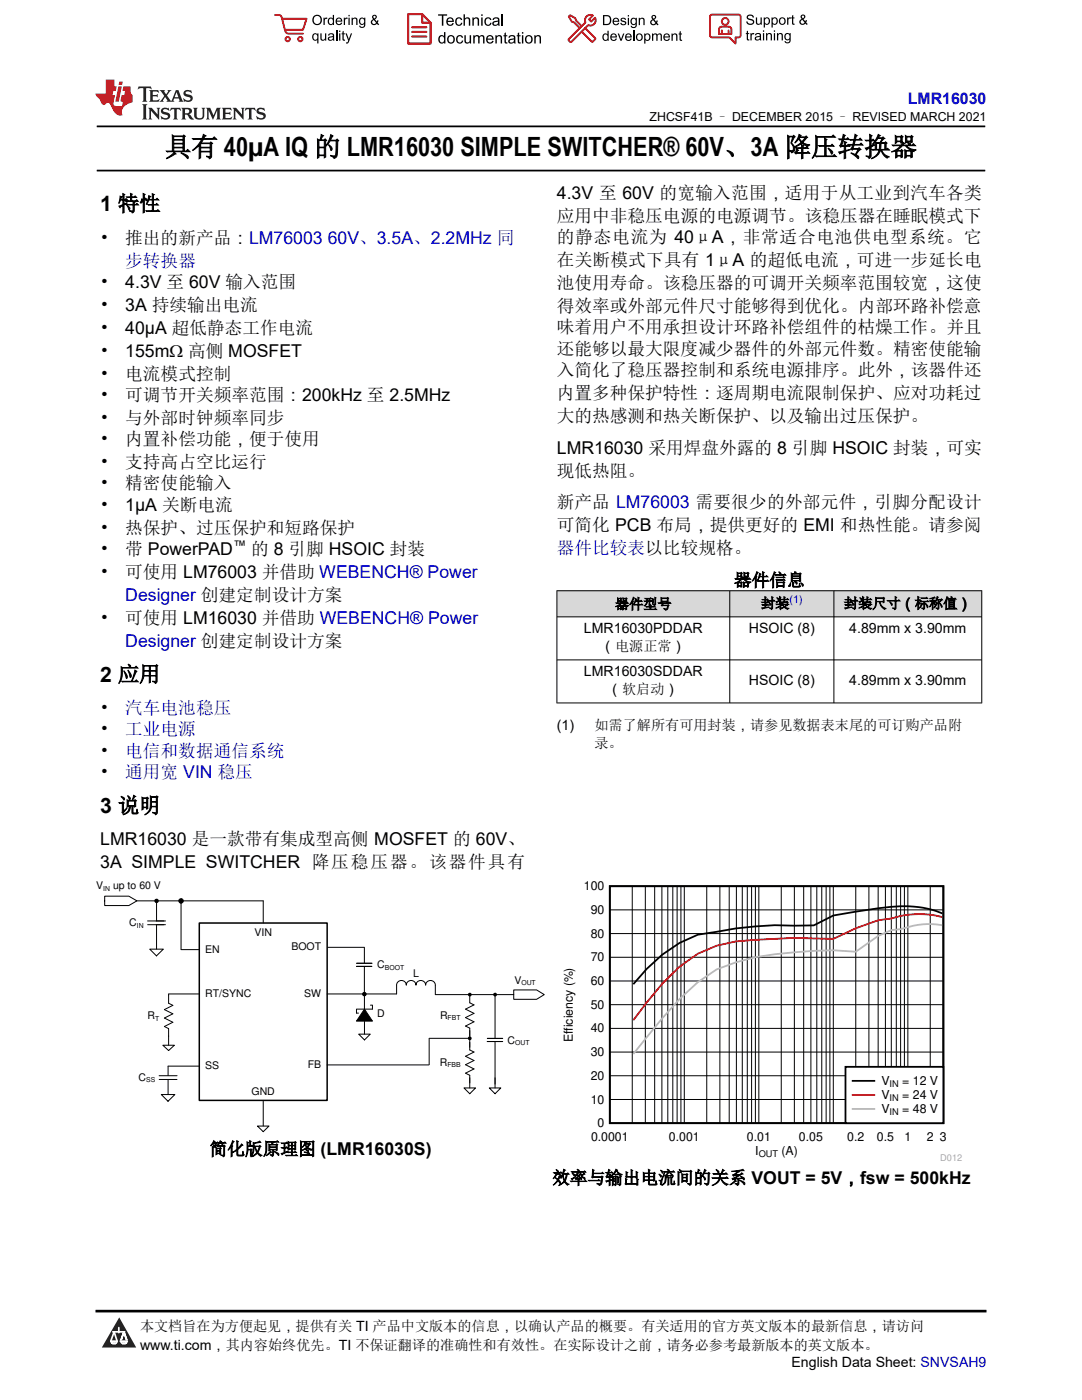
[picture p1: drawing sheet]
<svg xmlns="http://www.w3.org/2000/svg" width="216mm" height="279mm" viewBox="0 0 216 279" stroke-linecap="round" stroke-linejoin="round" font-family="sans-serif">
<defs><g id="words">
<text font-size="5.3" x="32.9" y="31.2">具有 40µA IQ 的 LMR16030 SIMPLE SWITCHER® 60V、3A 降压转换器</text>
<g font-size="4.2">
<text x="20" y="42.1">1 特性</text>
<text x="20" y="136">2 应用</text>
<text x="20" y="162.2">3 说明</text>
</g>
<g font-size="3.5">
<text x="111.1" y="39.7">4.3V 至 60V 的宽输入范围，适用于从工业到汽车各类</text>
<text x="111.1" y="44.3">应用中非稳压电源的电源调节。该稳压器在睡眠模式下</text>
<text x="20" y="48.6">•</text>
<text x="25" y="48.6">推出的新产品：LM76003 60V、3.5A、2.2MHz 同</text>
<text x="111.1" y="53.1">在关断模式下具有 1μA 的超低电流，可进一步延长电</text>
<text x="111.1" y="48.5">的静态电流为 40μA，非常适合电池供电型系统。它</text>
<text x="20" y="57.4">•</text>
<text x="25" y="57.4">4.3V 至 60V 输入范围</text>
<text x="111.1" y="57.7">池使用寿命。该稳压器的可调开关频率范围较宽，这使</text>
<text x="20" y="62">•</text>
<text x="25" y="62">3A 持续输出电流</text>
<text x="111.1" y="62.3">得效率或外部元件尺寸能够得到优化。内部环路补偿意</text>
<text x="20" y="66.6">•</text>
<text x="20" y="71.2">•</text>
<text x="25" y="66.6">40µA 超低静态工作电流</text>
<text x="25" y="71.2">155mΩ 高侧 MOSFET</text>
<text x="111.1" y="66.5">味着用户不用承担设计环路补偿组件的枯燥工作。并且</text>
<text x="111.1" y="70.8">还能够以最大限度减少器件的外部元件数。精密使能输</text>
<text x="20" y="75.8">•</text>
<text x="25" y="75.8">电流模式控制</text>
<text x="111.1" y="75">入简化了稳压器控制和系统电源排序。此外，该器件还</text>
<text x="20" y="80">•</text>
<text x="25" y="80">可调节开关频率范围：200kHz 至 2.5MHz</text>
<text x="111.1" y="79.6">内置多种保护特性：逐周期电流限制保护、应对功耗过</text>
<text x="20" y="84.6">•</text>
<text x="20" y="88.8">•</text>
<text x="25" y="84.6">与外部时钟频率同步</text>
<text x="25" y="88.8">内置补偿功能，便于使用</text>
<text x="111.1" y="84.2">大的热感测和热关断保护、以及输出过压保护。</text>
<text x="20" y="93.4">•</text>
<text x="25" y="93.4">支持高占空比运行</text>
<text x="111.1" y="90.5">LMR16030 采用焊盘外露的 8 引脚 HSOIC 封装，可实</text>
<text x="111.1" y="95.1">现低热阻。</text>
<text x="20" y="97.7">•</text>
<text x="20" y="101.9">•</text>
<text x="25" y="97.7">精密使能输入</text>
<text x="25" y="101.9">1µA 关断电流</text>
<text x="111.1" y="101.5">新产品 LM76003 需要很少的外部元件，引脚分配设计</text>
<text x="20" y="106.5">•</text>
<text x="25" y="106.5">热保护、过压保护和短路保护</text>
<text x="111.1" y="106.1">可简化 PCB 布局，提供更好的 EMI 和热性能。请参阅</text>
<text x="20" y="110.7">•</text>
<text x="25" y="110.7">带 PowerPAD</text>
<text x="50.1" y="110.7">的 8 引脚 HSOIC 封装</text>
<text x="20" y="115.3">•</text>
<text x="25" y="115.3">可使用 LM76003 并借助 WEBENCH® Power</text>
<text x="146.5" y="117">器件信息</text>
<text x="20" y="124.5">•</text>
<text x="25" y="124.5">可使用 LM16030 并借助 WEBENCH® Power</text>
<text x="20" y="142.5">•</text>
<text x="20" y="146.8">•</text>
<text x="20" y="151">•</text>
<text x="20" y="155.2">•</text>
<text x="20" y="173.3">3A SIMPLE SWITCHER 降压稳压器。该器件具有</text>
<text x="20" y="168.7">LMR16030 是一款带有集成型高侧 MOSFET 的 60V、</text>
<text x="41.8" y="230.5">简化版原理图 (LMR16030S)</text>
<text x="110.2" y="236.3">效率与输出电流间的关系 VOUT = 5V，fsw = 500kHz</text>
</g>
<g font-size="3.5" fill="#00f">
<text x="25" y="53.2">步转换器</text>
<text x="111.1" y="110.6">器件比较表以比较规格。</text>
<text x="25" y="119.9">Designer 创建定制设计方案</text>
<text x="25" y="129.1">Designer 创建定制设计方案</text>
<text x="25" y="142.5">汽车电池稳压</text>
<text x="25" y="146.8">工业电源</text>
<text x="25" y="151">电信和数据通信系统</text>
<text x="25" y="155.2">通用宽 VIN 稳压</text>
</g>
<text font-size="3.2" fill="#00f" x="181.1" y="20.8">LMR16030</text>
<g font-size="2.8">
<text x="122.7" y="121.5">器件型号</text>
<text x="151.9" y="121.4">封装</text>
<text x="168.4" y="121.4">封装尺寸（标称值）</text>
<text x="116.5" y="126.3">LMR16030PDDAR</text>
<text x="119.9" y="130">（电源正常）</text>
<text x="149.4" y="126.3">HSOIC (8)</text>
<text x="169.5" y="126.3">4.89mm x 3.90mm</text>
<text x="116.5" y="134.9">LMR16030SDDAR</text>
<text x="149.4" y="136.7">HSOIC (8)</text>
<text x="169.5" y="136.7">4.89mm x 3.90mm</text>
<text x="121.3" y="138.6">（软启动）</text>
<text x="111.1" y="145.6">(1)</text>
<text x="118.6" y="145.6">如需了解所有可用封装，请参见数据表末尾的可订购产品附</text>
<text x="118.6" y="149.3">录。</text>
<text x="27.9" y="265.7">本文档旨在为方便起见，提供有关 TI 产品中文版本的信息，以确认产品的概要。有关适用的官方英文版本的最新信息，请访问</text>
<text x="27.9" y="269.4">www.ti.com，其内容始终优先。TI 不保证翻译的准确性和有效性。在实际设计之前，请务必参考最新版本的英文版本。</text>
<text x="157.9" y="272.8">English Data Sheet: SNVSAH9</text>
</g>
<text font-size="2.6" x="46.5" y="109.9">™</text>
<g font-size="2.5">
<text x="129.6" y="24.2">ZHCSF41B – DECEMBER 2015 – REVISED MARCH 2021</text>
<text x="116.5" y="177.7">100</text>
<text x="117.9" y="182.4">90</text>
<text x="117.9" y="191.9">70</text>
<text x="117.9" y="187.1">80</text>
<text x="117.9" y="196.6">60</text>
<text x="117.9" y="201.3">50</text>
<text x="114.3" y="208" transform="rotate(-90 114.3 208)">Efficiency (%)</text>
<text x="117.9" y="206">40</text>
<text x="117.9" y="215.5">20</text>
<text x="117.9" y="210.8">30</text>
<text x="117.9" y="220.2">10</text>
<text x="175.9" y="216.6">V</text>
<text x="175.9" y="219.4">V</text>
<text x="180" y="216.6">= 12 V</text>
<text x="180" y="219.4">= 24 V</text>
<text x="117.9" y="227.8">0.0001</text>
<text x="119.2" y="225">0</text>
<text x="133.5" y="227.8">0.001</text>
<text x="149" y="227.8">0.01</text>
<text x="159.4" y="227.8">0.05</text>
<text x="169.1" y="227.8">0.2</text>
<text x="175" y="227.8">0.5</text>
<text x="175.9" y="222.2">V</text>
<text x="180" y="222.2">= 48 V</text>
<text x="180.5" y="227.8">1</text>
<text x="184.9" y="227.8">2 3</text>
<text x="150.7" y="230.6">I</text>
<text x="155.9" y="230.6">(A)</text>
</g>
<text font-size="2.1" fill="#00f" x="157.5" y="120.4">(1)</text>
<g font-size="2.1">
<text x="19.2" y="177.5">V</text>
<text x="22.6" y="177.5">up to 60 V</text>
<text x="25.8" y="184.8">C</text>
<text x="41" y="190.1">EN</text>
<text x="50.8" y="186.8">VIN</text>
<text x="58.1" y="189.7">BOOT</text>
<text x="75.3" y="193.2">C</text>
<text x="82.4" y="194.9">L</text>
<text x="102.6" y="196.3">V</text>
<text x="29.4" y="203.4">R</text>
<text x="41" y="199">RT/SYNC</text>
<text x="60.7" y="199">SW</text>
<text x="75.2" y="203">D</text>
<text x="87.8" y="203.3">R</text>
<text x="101.3" y="208.3">C</text>
<text x="27.7" y="215.7">C</text>
<text x="41" y="213.4">SS</text>
<text x="61.4" y="213.2">FB</text>
<text x="87.8" y="212.7">R</text>
<text x="50.2" y="218.5">GND</text>
</g>
<g font-size="1.8">
<text x="177.5" y="217">IN</text>
<text x="177.5" y="219.8">IN</text>
<text x="177.5" y="222.6">IN</text>
<text x="151.4" y="231">OUT</text>
</g>
<text font-size="1.8" fill="#a8a8a8" x="187.6" y="231.6">D012</text>
<g font-size="1.4">
<text x="20.6" y="177.7">IN</text>
<text x="27.3" y="185.1">IN</text>
<text x="76.8" y="193.5">BOOT</text>
<text x="104" y="196.6">OUT</text>
<text x="31" y="203.7">T</text>
<text x="89.3" y="203.6">FBT</text>
<text x="102.8" y="208.6">OUT</text>
<text x="29.2" y="216">SS</text>
<text x="89.3" y="213">FBB</text>
</g>
</g></defs>
<path d="M19.3 25.2h177.3M19.3 34h177.3" fill="none" stroke="#000" stroke-width=".35"/>
<g fill="#d8d8d8">
<path d="M111.1 117.9h84.8v5.2h-84.8z" fill-rule="evenodd"/>
<path d="M111.2 118h34.4v5h-34.4z" fill-rule="evenodd"/>
<path d="M145.7 118h20.6v5h-20.6z" fill-rule="evenodd"/>
<path d="M166.5 118h29.3v5h-29.3z" fill-rule="evenodd"/>
</g>
<g fill="none" stroke="#000" stroke-width=".2">
<path d="M111.1 117.9h84.9M111.1 117.8v22.5M145.6 117.8v22.5M166.4 117.8v22.5M195.9 117.8v22.5M111.1 123.1h84.9M111.1 131.7h84.9M111.1 140.3h84.9M20.9 178.8h4.8l1.6 1-1.6 .9h-4.8zM27.3 179.8h25.2v4.4M36.1 179.8v9.7M29.4 183.8h3.6"/>
<path d="M29.5 184.5h3.5M29.9 189.4h2.7l-1.4 1.4zM31.2 180v3.8M31.2 184.7v4.7M36.2 189.5h3.5M39.7 198.4h-6.1v1.8M65.3 198.4h13.8M65.4 189.1h7.3M71.1 192.9h3.1M71.2 192.2h3M72.7 189.1v3.1M72.7 192.9v8.5"/>
<path d="M79.1 196.6a.97 .97 0 0 1 1-.9 .97 .97 0 0 1 1 .9 .97 .97 0 0 1 .9-.9 .97 .97 0 0 1 1 .9 .97 .97 0 0 1 1-.9 .97 .97 0 0 1 .9 .9 .97 .97 0 0 1 1-.9 .97 .97 0 0 1 1 .9M79.1 196.6v1.8M86.9 196.6v1.9h15.5M93.7 198.6v1.5l.9 .5-1.7 .8 1.7 .8-1.7 .9 1.7 .8-1.7 .9 .8 .4v4.3l.9 .5-1.7 .8 1.7 .8-1.7 .9 1.7 .8-1.7 .9 .8 .4v2.5M98.8 198.8v8.3M102.5 197.6h4.6l1.5 .9-1.5 .9h-4.6zM31.7 214.7h3.6M31.8 215.4h3.5M32.2 218.4h2.7l-1.4 1.4zM32.5 208.6h2.3l-1.2 1.1zM33.5 215.5v2.9M33.6 200.2l.9 .4-1.7 .9 1.7 .8-1.7 .9 1.7 .8-1.7 .9 .8 .4v3.3"/>
<path d="M39.8 212.8h-6.3v1.8M52.5 219.6v5.1M65.3 212.5h20.3M71.1 201.4v.8h.4M71.6 206.4h2.3l-1.2 1.1zM72.7 201.4l1.6 2.4h-3.2zM72.7 203.8v2.6M73.9 200.6h.4M74.3 200.6v.8h-3.2M85.6 207.2h8M85.6 207.3v5.2M92.6 217.1h2.3l-1.2 1.2z"/>
<path d="M97.2 207.9h3.1M97.2 207.2h3.1M97.6 217.1h2.3l-1.1 1.2zM98.8 208v9.1M51.4 224.7h2.3l-1.2 1.2z"/>
<circle cx="36.1" cy="179.8" r=".44"/>
</g>
<path d="M39.8 184.2h25.5v35.4h-25.5z" fill="none" stroke="#000" stroke-width=".3"/>
<g fill="#000">
<path d="M72.7 201.4l1.6 2.4h-3.2z"/>
<circle cx="31.2" cy="179.8" r=".44"/>
<circle cx="36.1" cy="179.8" r=".44"/>
<circle cx="72.7" cy="198.4" r=".45"/>
<circle cx="93.7" cy="198.5" r=".38"/>
<circle cx="98.8" cy="198.5" r=".38"/>
<circle cx="93.7" cy="207.2" r=".38"/>
</g>
<path d="M111.9 175.9h80.1v55.8h-80.1z" fill-rule="evenodd" fill="#fff"/>
<path d="M121.7 176.9h66.5v47.3h-66.5zM188.1 182.3a19.8 19.8 0 0 0-10.3-1.3l-2.6 .3-8.9 1.4-3.9 2h-3.9a65 65 0 0 0-15.5 1.3l-3.8 .5a28.9 28.9 0 0 0-12.8 9.9" fill="none" stroke="#000" stroke-width=".36"/>
<g fill="none" stroke="#000" stroke-width=".2">
<path d="M126.2 176.9v47.3M128.8 176.9v47.3M130.6 176.9v47.3M132.1 176.9v47.3M133.3 176.9v47.3M134.3 176.9v47.3M135.1 176.9v47.3M135.9 176.9v47.3M136.5 176.9v47.3M141 176.9v47.3M143.6 176.9v47.3M145.5 176.9v47.3"/>
<path d="M146.9 176.9v47.3M148.1 176.9v47.3M149.1 176.9v47.3M150 176.9v47.3M150.7 176.9v47.3M151.4 176.9v47.3M155.9 176.9v47.3M158.5 176.9v47.3M160.4 176.9v47.3M161.8 176.9v47.3M163 176.9v47.3M164 176.9v47.3"/>
<path d="M164.8 176.9v47.3M165.6 176.9v47.3M166.3 176.9v47.3M170.8 176.9v47.3M173.4 176.9v47.3M175.2 176.9v47.3M176.7 176.9v47.3M177.8 176.9v47.3M178.8 176.9v47.3M179.7 176.9v47.3M180.5 176.9v47.3M181.2 176.9v47.3"/>
<path d="M185.6 176.9v47.3M121.7 195.8h66.5M121.7 191h66.5M121.7 186.3h66.5M121.7 181.6h66.5M121.7 219.4h66.5M121.7 214.7h66.5M121.7 210h66.5M121.7 205.2h66.5M121.7 200.5h66.5"/>
</g>
<path d="M188.1 183a17.9 17.9 0 0 0-10.3 .3l-2.6 .4-4.4 1.6-4.5 2.1a112.6 112.6 0 0 0-19.5 .5l-3.8 .8-3.8 1.6-3.6 2.6-3.4 3.4-3.2 3.8-2.6 3.5" fill="none" stroke="#f00" stroke-width=".36"/>
<path d="M188.1 184.7a15.4 15.4 0 0 0-8.4 .7l-1.9 .2-2.6 1.2-4.4 3.1a77.9 77.9 0 0 0-20.1 1.1l-3.9 1.1-3.8 1.4-3.8 2.5-3.6 3.4-3.4 3.8-5.8 7.1" fill="none" stroke="#b8b8b8" stroke-width=".36"/>
<path d="M168.7 212.9h19.5v11.3h-19.5z" fill-rule="evenodd" fill="#fff"/>
<path d="M168.7 212.9h19.5v11.3h-19.5zM170.1 215.7h4.4" fill="none" stroke="#000" stroke-width=".36"/>
<path d="M170.1 218.5h4.4" fill="none" stroke="#f00" stroke-width=".36"/>
<path d="M170.1 221.3h4.4" fill="none" stroke="#b8b8b8" stroke-width=".36"/>
<path d="M0 0h215.9v23.8h-215.9z" fill-rule="evenodd" fill="#fff"/>
<path d="M27.7 17.3l-.2 .6 .5-.3h.6v.1v2.2l-.2 .4h1l-.2-.4v-2.2v-.1h.5l.5 .3-.1-.6zM29.8 18l.2 .4v1.5l-.2 .4h1.9l.1-.6a1.08 1.08 0 0 1-1.3 .2v-.7h.6l.4 .2v-.6l-.4 .2h-.6v-.6l.2-.1a1 1 0 0 1 1 .2l-.1-.5zM31.8 18l1 1.1-1 1.2h.9l-.2-.2 .4-.7 .5 .7-.2 .2h1.6l-.2-.2 .1-.4h1l.1 .4-.1 .2h.9l-.2-.3-.8-2h-.5l-1 2.2-.8-1.1 .9-1.1h-.8l.2 .2-.5 .6-.3-.6 .1-.2zM35.2 18.4l.4 1h-.8zM36.8 18.1a.65 .65 0 0 0-.2 .7 .65 .65 0 0 0 .6 .5l.7 .1 .1 .3a.79 .79 0 0 1-.7 .4 .79 .79 0 0 1-.7-.5l.1 .7 .2-.1a.93 .93 0 0 0 1.1 .1 .93 .93 0 0 0 .4-1 1.46 1.46 0 0 0-1.2-.6l-.1-.3a1.09 1.09 0 0 1 1.2 .2l-.2-.6-.1 .1-.6-.2zM28.4 20.8l.2 .4v2.3l-.2 .3h1l-.2-.3v-2.3l.2-.4zM29.6 21.5l.2 .4v1.6l-.2 .3h.8l-.3-.3v-1.4l1.7 1.8v-2l.2-.4h-.8l.2 .2 .1 1.1-1.2-1.3zM32.3 21.7a.65 .65 0 0 0-.2 .7 .65 .65 0 0 0 .7 .4l.6 .2 .1 .2a.79 .79 0 0 1-.7 .4 .79 .79 0 0 1-.7-.5l.1 .7 .2-.1a.93 .93 0 0 0 1.1 .1 .93 .93 0 0 0 .4-.9 1.46 1.46 0 0 0-1.2-.6l-.1-.4a1.09 1.09 0 0 1 1.2 .2l-.2-.6-.1 .1-.6-.1zM34.1 21.5l-.1 .7a.63 .63 0 0 1 .7-.4l.1 1.7-.3 .3h1l-.2-.3v-1.7a.66 .66 0 0 1 .8 .4l-.1-.7zM36.2 21.5l.2 .4v1.6l-.2 .3h.9l-.2-.2v-.7h.5l.1 .2a.79 .79 0 0 0 1.2 .6l-1-.9a.61 .61 0 0 0 .6-.6 .61 .61 0 0 0-.5-.6zM36.9 21.8h.2a.47 .47 0 0 1 .5 .1 .47 .47 0 0 1 .1 .5l-.2 .2h-.6zM38.5 21.5l.2 .2a2.27 2.27 0 0 0 .4 2 1.04 1.04 0 0 0 1.7-.7v-1.3l.2-.2h-.8l.2 .4v1.1a.6 .6 0 0 1-.6 .6 .6 .6 0 0 1-.6-.6v-1.1l.3-.4zM41.1 21.5l.2 .4v1.6l-.2 .3h.7l-.2-.3v-1.5l.9 1.9 .8-1.9v1.5l-.2 .3h1l-.3-.3v-1.6l.3-.4h-.8l-.7 1.5-.7-1.5zM44.3 21.5l.2 .4v1.6l-.2 .3h1.9l.1-.5a1.09 1.09 0 0 1-1.3 .1v-.6h.6l.4 .1v-.6l-.4 .2h-.6v-.6l.2-.1a1.01 1.01 0 0 1 1 .3l-.1-.6zM46.4 21.5l.3 .4v1.6l-.3 .3h.8l-.2-.3v-1.4l1.6 1.8v-2l.2-.4h-.7l.2 .2v1.1l-1.2-1.3zM49 21.5l-.1 .7a.63 .63 0 0 1 .8-.4v1.7l-.3 .3h1l-.2-.3v-1.7a.66 .66 0 0 1 .8 .4l-.1-.7zM51.4 21.7a.65 .65 0 0 0-.2 .7 .65 .65 0 0 0 .6 .4l.6 .2 .2 .2a.79 .79 0 0 1-.8 .4 .79 .79 0 0 1-.6-.5l.1 .7 .2-.1a.93 .93 0 0 0 1 .1 .93 .93 0 0 0 .5-.9 1.46 1.46 0 0 0-1.3-.6l-.1-.4a1.09 1.09 0 0 1 1.3 .2l-.2-.6-.2 .1-.5-.1z" fill="#231f20"/>
<path d="M21.1 15.9v2.8h-2.1l.1 .3 .9 1a.95 .95 0 0 0 .9 .9 .59 .59 0 0 1 .6-.4 .59 .59 0 0 1 .5 .4l.4 .8a1.59 1.59 0 0 0 2.1 1.3 1.61 1.61 0 0 1 1-2.2l1-.4-.1-1.5a1.59 1.59 0 0 1-.4-1.6h-1.4l-.2 .9h.5l-.1 .8h-.5l-.2 1v.2l.4 .1-.2 .9h-.6a.73 .73 0 0 1-1.1-.7l.3-1.5h-.5l.2-.8h.5l.2-.9h-.5v-1.4zM23.6 17.3l-.6 3h.7l.6-3zM23.8 16.3l-.1 .7h.7l.1-.7z" fill="#ed1c24"/>
<g fill="#000">
<path d="M62.3 4a1 1 0 0 1 2 0 1 1 0 0 1-2 0zM62.8 3.4a.78 .78 0 0 0-.1 1.1 .78 .78 0 0 0 1.1 .1 .78 .78 0 0 0 .1-1.1 .78 .78 0 0 0-1.1-.1z" fill-rule="evenodd"/>
<path d="M62.5 6.8l.4-.2 .4 .3v-.2h.2v2h-.2v-.7a.68 .68 0 0 1-.9-.1 .68 .68 0 0 1 0-.9zM62.6 7a.51 .51 0 0 0-.1 .6 .51 .51 0 0 0 .7 .2 .51 .51 0 0 0 .1-.7 .51 .51 0 0 0-.7-.1z" fill-rule="evenodd"/>
<path d="M64.5 3.5h.3v.3l.1-.3h.3l.1 .1-.1 .2a.32 .32 0 0 0-.3 0 .32 .32 0 0 0-.1 .4v.8h-.3z" fill-rule="evenodd"/>
<path d="M63.9 6.7h.3v.8a.36 .36 0 0 0 .3 .4 .36 .36 0 0 0 .4-.5v-.7h.2v1.4h-.2v-.2a.51 .51 0 0 1-.6 .2 .51 .51 0 0 1-.4-.5z" fill-rule="evenodd"/>
<path d="M65.6 3.7l.4-.2 .4 .2v-.7h.3v2h-.3v-.2a.7 .7 0 0 1-1-.1 .7 .7 0 0 1 .2-1zM65.8 3.8a.51 .51 0 0 0-.1 .7 .51 .51 0 0 0 .6 .2 .51 .51 0 0 0 .1-.7 .51 .51 0 0 0-.6-.2z" fill-rule="evenodd"/>
<path d="M65.6 6.8a.66 .66 0 0 1 .8-.1 .66 .66 0 0 1 .3 .8v.6h-.2l-.1-.2a.52 .52 0 0 1-.7 .2 .52 .52 0 0 1-.2-.6l.3-.2a.42 .42 0 0 0 .6-.3l-.3-.2-.3 .1-.1 .2h-.3zM65.7 7.6a.35 .35 0 0 0 .3 .4 .35 .35 0 0 0 .4-.4v-.2z" fill-rule="evenodd"/>
<path d="M67.7 6.1h.2v.3h-.2zM67.7 6.7h.2v1.4h-.2z" fill-rule="evenodd"/>
<path d="M67.1 3.7a.68 .68 0 0 1 .9-.1 .68 .68 0 0 1 .3 .7h-1.1a.42 .42 0 0 0 .3 .5 .42 .42 0 0 0 .5-.3h.3a.73 .73 0 0 1-1.1 .4 .73 .73 0 0 1-.1-1.2zM67.4 3.8l-.2 .3h.8l-.2-.4z" fill-rule="evenodd"/>
<path d="M68.6 3.5h.2v.3l.2-.3h.3l.1 .1-.1 .2a.32 .32 0 0 0-.4 0 .32 .32 0 0 0-.1 .4v.8h-.2z" fill-rule="evenodd"/>
<path d="M68.3 6.3l.3-.1v.5h.2v.1h-.2v.9l.3 .4a.36 .36 0 0 1-.4 0 .36 .36 0 0 1-.2-.4v-.9h-.1v-.1h.1z" fill-rule="evenodd"/>
<path d="M68.9 6.7h.3l.4 1.1 .4-1.1h.3l-.6 1.4a.51 .51 0 0 1-.6 .6l-.1-.3h.3l.2-.3z" fill-rule="evenodd"/>
<path d="M69.5 3h.3v.3h-.3zM69.5 3.5h.3v1.5h-.3z" fill-rule="evenodd"/>
<path d="M70.2 3.5h.2v.2a.52 .52 0 0 1 .6-.2 .52 .52 0 0 1 .3 .6v.9h-.2v-.9a.34 .34 0 0 0-.3-.4 .34 .34 0 0 0-.4 .3v1h-.2z" fill-rule="evenodd"/>
<path d="M71.8 3.7l.4-.2 .5 .2v-.2h.2v1.3a.64 .64 0 0 1-.5 .8 .64 .64 0 0 1-.7-.5h.2a.41 .41 0 0 0 .5 .2 .41 .41 0 0 0 .2-.5 .69 .69 0 0 1-.9-.1 .69 .69 0 0 1 .1-1zM72 3.8a.5 .5 0 0 0-.1 .7 .5 .5 0 0 0 .7 .1 .5 .5 0 0 0 .1-.6 .5 .5 0 0 0-.7-.2z" fill-rule="evenodd"/>
<path d="M74.4 3.1a.47 .47 0 0 1 .7 .1 .47 .47 0 0 1-.3 .7l.4 .4 .1-.3 .2 .1-.1 .4 .3 .3-.2 .2-.3-.3a.63 .63 0 0 1-1 .1 .63 .63 0 0 1 .3-1l-.3-.4zM74.5 3.4a.27 .27 0 0 0 .5 0 .27 .27 0 0 0-.5 0zM74.4 4.1a.4 .4 0 0 0 0 .6 .4 .4 0 0 0 .6-.1l-.4-.6z" fill-rule="evenodd"/>
<path d="M87.4 2.9h1.8v.2h-.7v2h-.3v-2h-.8z" fill-rule="evenodd"/>
<path d="M87.6 7.2l.5-.2 .5 .2v-.8h.3v2.3h-.3v-.2a.76 .76 0 0 1-1-.1 .76 .76 0 0 1-.1-1zM87.9 7.4a.58 .58 0 0 0-.2 .7 .58 .58 0 0 0 .8 .2 .58 .58 0 0 0 .1-.7 .58 .58 0 0 0-.7-.2z" fill-rule="evenodd"/>
<path d="M89.5 7.2a.81 .81 0 0 1 1.1 .1 .81 .81 0 0 1-.2 1.2 .81 .81 0 0 1-1.1-.2l-.1-.7zM89.6 7.4a.57 .57 0 0 0 0 .8 .57 .57 0 0 0 .8 0 .57 .57 0 0 0 0-.7 .57 .57 0 0 0-.8-.1z" fill-rule="evenodd"/>
<path d="M89.3 3.7a.77 .77 0 0 1 .9-.2 .77 .77 0 0 1 .4 .9h-1.3a.48 .48 0 0 0 .4 .5 .48 .48 0 0 0 .6-.3h.3a.83 .83 0 0 1-1.3 .4 .83 .83 0 0 1 0-1.3zM89.5 3.8l-.2 .4h1l-.3-.5z" fill-rule="evenodd"/>
<path d="M91 3.7a.7 .7 0 0 1 1.2 .3h-.2a.45 .45 0 0 0-.6-.3 .45 .45 0 0 0-.3 .6 .45 .45 0 0 0 .3 .6 .45 .45 0 0 0 .6-.4l.3 .1a.76 .76 0 0 1-1.1 .5 .76 .76 0 0 1-.3-1.1z" fill-rule="evenodd"/>
<path d="M91.2 7.2a.7 .7 0 0 1 1.2 .3l-.3 .1a.45 .45 0 0 0-.5-.4 .45 .45 0 0 0-.3 .7 .45 .45 0 0 0 .3 .6 .45 .45 0 0 0 .6-.4h.2a.76 .76 0 0 1-1 .5 .76 .76 0 0 1-.4-1.1z" fill-rule="evenodd"/>
<path d="M92.5 2.9h.3v.8a.59 .59 0 0 1 .7-.2 .59 .59 0 0 1 .3 .6v1h-.2v-1a.4 .4 0 0 0-.5-.4 .4 .4 0 0 0-.3 .5v.9h-.3z" fill-rule="evenodd"/>
<path d="M92.7 7h.2v.9a.41 .41 0 0 0 .5 .6 .41 .41 0 0 0 .3-.6v-.9h.3v1.7h-.3v-.3a.58 .58 0 0 1-.7 .3 .58 .58 0 0 1-.3-.7z" fill-rule="evenodd"/>
<path d="M94.3 3.5h.2v.2a.59 .59 0 0 1 .7-.2 .59 .59 0 0 1 .4 .6v1h-.3v-1a.41 .41 0 0 0-.4-.4 .41 .41 0 0 0-.4 .5v.9h-.2z" fill-rule="evenodd"/>
<path d="M94.4 7h.3v.3a.56 .56 0 0 1 1 0 .54 .54 0 0 1 .6-.3 .54 .54 0 0 1 .4 .5v1.2h-.3v-1.1a.34 .34 0 0 0-.3-.4 .34 .34 0 0 0-.4 .3v1.2h-.3v-1.1a.38 .38 0 0 0-.5-.3 .38 .38 0 0 0-.2 .5v.9h-.3z" fill-rule="evenodd"/>
<path d="M96 2.9h.3v.3h-.3zM96 3.5h.3v1.6h-.3z" fill-rule="evenodd"/>
<path d="M96.8 3.7a.7 .7 0 0 1 1.3 .3h-.3a.45 .45 0 0 0-.6-.3 .45 .45 0 0 0-.3 .6 .45 .45 0 0 0 .3 .6 .45 .45 0 0 0 .6-.4l.3 .1a.76 .76 0 0 1-1.1 .5 .76 .76 0 0 1-.3-1.1z" fill-rule="evenodd"/>
<path d="M97.2 7.2a.77 .77 0 0 1 .9-.1 .77 .77 0 0 1 .4 .8h-1.2a.48 .48 0 0 0 .3 .6 .48 .48 0 0 0 .6-.4l.3 .1a.83 .83 0 0 1-1.3 .3 .83 .83 0 0 1 0-1.3zM97.4 7.4l-.1 .3h.9l-.2-.4z" fill-rule="evenodd"/>
<path d="M98.8 7h.3v.3a.59 .59 0 0 1 .7-.3 .59 .59 0 0 1 .4 .7v1h-.3v-1a.41 .41 0 0 0-.5-.5 .41 .41 0 0 0-.3 .6v.9h-.3z" fill-rule="evenodd"/>
<path d="M98.4 3.7a.74 .74 0 0 1 1-.2 .74 .74 0 0 1 .3 .9v.7h-.3v-.2a.59 .59 0 0 1-.8 .3 .59 .59 0 0 1-.3-.8l1.1-.3a.42 .42 0 0 0-.4-.4 .42 .42 0 0 0-.5 .3h-.2zM98.6 4.5a.36 .36 0 0 0 .2 .5 .36 .36 0 0 0 .5-.2l.1-.5z" fill-rule="evenodd"/>
<path d="M100.7 6.6l.2-.1v.5h.3v.2h-.3v1l.1 .2h.2l.1 .3a.41 .41 0 0 1-.5-.1 .41 .41 0 0 1-.1-.4v-1h-.2v-.2h.2z" fill-rule="evenodd"/>
<path d="M101.6 7.2a.74 .74 0 0 1 .9-.2 .74 .74 0 0 1 .3 1l.1 .7h-.3v-.2a.59 .59 0 0 1-.8 .2 .59 .59 0 0 1-.3-.8l1-.3a.42 .42 0 0 0-.3-.4 .42 .42 0 0 0-.5 .3h-.3zM101.8 8.1a.36 .36 0 0 0 .1 .5 .36 .36 0 0 0 .5-.3l.2-.4z" fill-rule="evenodd"/>
<path d="M103.3 6.6l.3-.1v.5h.3v.2h-.3v1l.1 .2h.2v.3a.41 .41 0 0 1-.5-.1 .41 .41 0 0 1-.1-.4v-1h-.2v-.2h.2z" fill-rule="evenodd"/>
<path d="M104.1 6.4h.3v.3h-.3zM104.1 7h.3v1.7h-.3z" fill-rule="evenodd"/>
<path d="M105 7.2a.81 .81 0 0 1 1.1 .1 .81 .81 0 0 1-.1 1.2 .81 .81 0 0 1-1.2-.2v-.7zM105.2 7.4a.57 .57 0 0 0-.1 .8 .57 .57 0 0 0 .8 0 .57 .57 0 0 0 0-.7 .57 .57 0 0 0-.7-.1z" fill-rule="evenodd"/>
<path d="M106.6 7h.3v.3a.59 .59 0 0 1 .7-.3 .59 .59 0 0 1 .4 .7v1h-.3v-1a.41 .41 0 0 0-.5-.5 .41 .41 0 0 0-.3 .6v.9h-.3z" fill-rule="evenodd"/>
<path d="M120.3 3h.7a1 1 0 0 1 1 1 1 1 0 0 1-1 1h-.7zM120.6 3.2v1.6h.4a.77 .77 0 0 0 .7-.8 .77 .77 0 0 0-.7-.8z" fill-rule="evenodd"/>
<path d="M120.4 6.9l.4-.2 .4 .2v-.8h.3v2h-.3v-.1a.7 .7 0 0 1-.9-.2 .7 .7 0 0 1 .1-.9zM120.6 7a.51 .51 0 0 0-.1 .7 .51 .51 0 0 0 .6 .1 .51 .51 0 0 0 .1-.6 .51 .51 0 0 0-.6-.2z" fill-rule="evenodd"/>
<path d="M122 6.9a.68 .68 0 0 1 .8-.2 .68 .68 0 0 1 .3 .8h-1.1a.42 .42 0 0 0 .3 .5 .42 .42 0 0 0 .5-.3h.3a.73 .73 0 0 1-1.1 .3 .73 .73 0 0 1 0-1.1zM122.2 7l-.2 .3h.8l-.2-.4z" fill-rule="evenodd"/>
<path d="M122.4 3.7a.68 .68 0 0 1 .8-.1 .68 .68 0 0 1 .4 .8h-1.1a.42 .42 0 0 0 .3 .4 .42 .42 0 0 0 .5-.3l.3 .1a.73 .73 0 0 1-1.2 .3 .73 .73 0 0 1 0-1.2zM122.6 3.8l-.1 .3h.8l-.2-.3z" fill-rule="evenodd"/>
<path d="M123.9 3.7l.1-.1a.62 .62 0 0 1 .9 .3l-.2 .1a.29 .29 0 0 0-.3-.3 .29 .29 0 0 0-.3 .3l.1 .1a.58 .58 0 0 1 .6 .1 .58 .58 0 0 1 .1 .6 .67 .67 0 0 1-1.1-.2l.2-.1a.33 .33 0 0 0 .4 .4 .33 .33 0 0 0 .3-.4 .71 .71 0 0 1-.9-.6z" fill-rule="evenodd"/>
<path d="M123.3 6.7h.2l.4 1.2 .4-1.2h.3l-.6 1.4h-.2z" fill-rule="evenodd"/>
<path d="M125.3 3h.2v.3h-.2zM125.3 3.6h.2v1.4h-.2z" fill-rule="evenodd"/>
<path d="M124.9 6.9a.68 .68 0 0 1 .8-.2 .68 .68 0 0 1 .4 .8h-1.1a.42 .42 0 0 0 .3 .5 .42 .42 0 0 0 .5-.3h.3a.73 .73 0 0 1-1.2 .3 .73 .73 0 0 1 0-1.1zM125.1 7l-.1 .3h.8l-.2-.4z" fill-rule="evenodd"/>
<path d="M126 3.7l.4-.2 .4 .2v-.1h.3v1.2a.64 .64 0 0 1-.5 .8 .64 .64 0 0 1-.8-.5l.3 .1a.41 .41 0 0 0 .5 .2 .41 .41 0 0 0 .2-.6 .69 .69 0 0 1-.9-.1 .69 .69 0 0 1 .1-1zM126.2 3.9a.5 .5 0 0 0-.1 .6 .5 .5 0 0 0 .6 .2 .5 .5 0 0 0 .2-.7 .5 .5 0 0 0-.7-.1z" fill-rule="evenodd"/>
<path d="M126.9 7.4a.73 .73 0 0 1 1.4 0 .73 .73 0 0 1-1.4 0zM127.3 7a.5 .5 0 0 0-.1 .7 .5 .5 0 0 0 .7 0 .5 .5 0 0 0 0-.6 .5 .5 0 0 0-.6-.1z" fill-rule="evenodd"/>
<path d="M127.5 3.6h.2v.2a.52 .52 0 0 1 .6-.3 .52 .52 0 0 1 .3 .6v.9h-.2v-.9a.34 .34 0 0 0-.3-.4 .34 .34 0 0 0-.4 .3v1h-.2z" fill-rule="evenodd"/>
<path d="M128.5 6.7h.3v.2a.67 .67 0 0 1 .9 0 .67 .67 0 0 1 0 .9 .55 .55 0 0 1-.9 .2v.7h-.3zM128.9 7a.5 .5 0 0 0-.1 .7 .5 .5 0 0 0 .6 .1 .5 .5 0 0 0 .2-.6 .5 .5 0 0 0-.7-.2z" fill-rule="evenodd"/>
<path d="M130.1 6.7h.2v.2a.49 .49 0 0 1 .9 0l.4-.2a.42 .42 0 0 1 .5 .4v1h-.3v-.9a.3 .3 0 0 0-.2-.3 .3 .3 0 0 0-.4 .2v1h-.2v-.9a.33 .33 0 0 0-.5-.3 .33 .33 0 0 0-.2 .5v.7h-.2z" fill-rule="evenodd"/>
<path d="M130.1 3.1a.47 .47 0 0 1 .8 .1 .47 .47 0 0 1-.3 .7l.3 .4 .1-.2h.3l-.2 .5 .3 .3-.2 .2-.3-.3a.63 .63 0 0 1-1 .1 .63 .63 0 0 1 .3-1l-.2-.5zM130.2 3.5a.27 .27 0 0 0 .5 0 .27 .27 0 0 0-.5 0zM130.2 4.1a.4 .4 0 0 0 0 .7 .4 .4 0 0 0 .6-.2l-.5-.6z" fill-rule="evenodd"/>
<path d="M132.5 6.9a.68 .68 0 0 1 .9-.2 .68 .68 0 0 1 .3 .8h-1.1a.42 .42 0 0 0 .3 .5 .42 .42 0 0 0 .5-.3h.3a.73 .73 0 0 1-1.1 .3 .73 .73 0 0 1-.1-1.1zM132.7 7l-.1 .3h.8l-.2-.4z" fill-rule="evenodd"/>
<path d="M134 6.7h.2v.2a.52 .52 0 0 1 .6-.2 .52 .52 0 0 1 .4 .6v.8h-.3v-.8a.34 .34 0 0 0-.2-.4 .34 .34 0 0 0-.4 .2l-.1 1h-.2z" fill-rule="evenodd"/>
<path d="M135.6 6.3l.2-.1v.5h.3v.2h-.3v.8l.3 .4a.36 .36 0 0 1-.4 0 .36 .36 0 0 1-.1-.4v-.8h-.2v-.2h.2z" fill-rule="evenodd"/>
<path d="M149.2 3a.8 .8 0 0 1 1.2 .5h-.2a.44 .44 0 0 0-.5-.4 .44 .44 0 0 0-.4 .5l.2 .1a.9 .9 0 0 1 1 .8 .84 .84 0 0 1-.9 .5 .84 .84 0 0 1-.7-.7h.3a.52 .52 0 0 0 .5 .5 .52 .52 0 0 0 .5-.6l-.2-.1a.85 .85 0 0 1-1-.8z" fill-rule="evenodd"/>
<path d="M149 6.3l.3-.2v.5h.2v.2h-.2v.9l.2 .4a.36 .36 0 0 1-.4-.1 .36 .36 0 0 1-.1-.4v-.8h-.2v-.2h.2z" fill-rule="evenodd"/>
<path d="M149.7 6.6h.3v.2l.1-.2h.3l.1 .1-.1 .2a.32 .32 0 0 0-.3 0 .32 .32 0 0 0-.1 .4v.8h-.3z" fill-rule="evenodd"/>
<path d="M150.7 6.8a.66 .66 0 0 1 .9-.2 .66 .66 0 0 1 .3 .9v.6h-.2l-.1-.2a.52 .52 0 0 1-.7 .2 .52 .52 0 0 1-.2-.7l.2-.1a.42 .42 0 0 0 .7-.3l-.3-.2h-.3l-.1 .3-.3-.1zM150.9 7.5a.35 .35 0 0 0 .3 .5 .35 .35 0 0 0 .4-.4v-.3z" fill-rule="evenodd"/>
<path d="M150.8 3.5h.3v.8a.36 .36 0 0 0 .3 .5 .36 .36 0 0 0 .4-.5v-.8h.2v1.4h-.2v-.2a.51 .51 0 0 1-.6 .3 .51 .51 0 0 1-.4-.6z" fill-rule="evenodd"/>
<path d="M152.2 6.1h.3v.2h-.3zM152.2 6.6h.3v1.5h-.3z" fill-rule="evenodd"/>
<path d="M152.4 3.5h.2v.2a.67 .67 0 0 1 .9 0 .67 .67 0 0 1 .1 .9 .55 .55 0 0 1-1 .2v.7h-.2zM152.7 3.8a.5 .5 0 0 0-.1 .7 .5 .5 0 0 0 .7 .1 .5 .5 0 0 0 .1-.6 .5 .5 0 0 0-.7-.2z" fill-rule="evenodd"/>
<path d="M152.9 6.6h.2v.2a.52 .52 0 0 1 .6-.2 .52 .52 0 0 1 .3 .6v.9h-.2v-.9a.34 .34 0 0 0-.3-.4 .34 .34 0 0 0-.4 .2v1.1h-.2z" fill-rule="evenodd"/>
<path d="M153.9 3.5h.3v.2a.67 .67 0 0 1 .9 0 .67 .67 0 0 1 0 .9 .55 .55 0 0 1-.9 .2v.7h-.3zM154.3 3.8a.5 .5 0 0 0-.1 .7 .5 .5 0 0 0 .6 .1 .5 .5 0 0 0 .2-.6 .5 .5 0 0 0-.7-.2z" fill-rule="evenodd"/>
<path d="M154.4 6.1h.3v.2h-.3zM154.4 6.6h.3v1.5h-.3z" fill-rule="evenodd"/>
<path d="M155 6.6h.3v.2a.52 .52 0 0 1 .6-.2 .52 .52 0 0 1 .3 .6v.9h-.2v-.9a.34 .34 0 0 0-.3-.4 .34 .34 0 0 0-.4 .2v1.1h-.3z" fill-rule="evenodd"/>
<path d="M155.4 4.2a.75 .75 0 0 1 1.5 0 .75 .75 0 0 1-1.5 0zM155.8 3.8a.5 .5 0 0 0-.1 .7 .5 .5 0 0 0 .8 0 .5 .5 0 0 0 0-.7 .5 .5 0 0 0-.7 0z" fill-rule="evenodd"/>
<path d="M156.7 6.8l.4-.2 .5 .2v-.2h.2v1.3a.64 .64 0 0 1-.5 .7 .64 .64 0 0 1-.8-.4h.3a.41 .41 0 0 0 .5 .2 .41 .41 0 0 0 .2-.5 .69 .69 0 0 1-.9-.1 .69 .69 0 0 1 .1-1zM156.9 6.9a.5 .5 0 0 0-.1 .7 .5 .5 0 0 0 .6 .1 .5 .5 0 0 0 .2-.7 .5 .5 0 0 0-.7-.1z" fill-rule="evenodd"/>
<path d="M157.1 3.5h.2v.2l.1-.2h.3h.2l-.1 .3a.32 .32 0 0 0-.4 0 .32 .32 0 0 0-.1 .4v.7h-.2z" fill-rule="evenodd"/>
<path d="M158 3.1l.3-.1v.5h.2v.2h-.2v.8l.3 .4a.36 .36 0 0 1-.4 0 .36 .36 0 0 1-.2-.4v-.8h-.1v-.2h.1z" fill-rule="evenodd"/>
<path d="M159.9 3a.47 .47 0 0 1 .7 .1 .47 .47 0 0 1-.3 .7l.4 .5 .1-.3h.2l-.1 .5 .3 .3-.2 .2-.3-.3a.63 .63 0 0 1-1 .1 .63 .63 0 0 1 .3-1l-.3-.5zM160 3.4a.27 .27 0 0 0 .5 0 .27 .27 0 0 0-.5 0zM159.9 4.1a.4 .4 0 0 0 0 .6 .4 .4 0 0 0 .6-.2l-.4-.6z" fill-rule="evenodd"/>
</g>
<path d="M67.2 6.1v2M126.5 6.1v2" fill="none" stroke="#000" stroke-width=".25"/>
<g fill="none" stroke="#de0000" stroke-width=".37">
<path d="M54.9 3h.9a1.19 1.19 0 0 1 .6 1.2l.6 2.1a.85 .85 0 0 0 1 .4h2.5M56.3 3.7h4.9l-.7 2.2h-3.6M116.1 5.2l-1.2-1.1-.1-.5-1-.6-.3 .3 .6 1 .5 .2 1.1 1.1M116.8 5.6l1.9 2v.3l-.4 .4h-.3l-1.9-2zM116.8 5.6l.6-.6a1.07 1.07 0 0 0 1.2-.2 1.07 1.07 0 0 0 .1-1.3l-.7 .8-.5-.4 .8-.8a1.07 1.07 0 0 0-1.2 .2 1.07 1.07 0 0 0-.3 1.2l-3.3 3.3v.3l.3 .3h.2l2.1-2.1M141.7 3.1l.4-.2h5.3l.3 .2 .1 3.9-.2 .4-.8 .1v1.2l-1.3-1.2h-3.4l-.4-.2zM143.5 5.6l.5-.3 1.7 .1 .2 .5v.9h-2.4zM144 6.1v.7M145.4 6.1v.7"/>
<circle cx="57.4" cy="7.8" r=".44"/>
<circle cx="59.9" cy="7.8" r=".44"/>
<circle cx="144.7" cy="4.3" r=".67"/>
</g>
<path d="M100.2 2.9v2.2" fill="none" stroke="#000" stroke-width=".28"/>
<path d="M81.4 2.8h2.8v1.7h1.7v4.2h-4.5zM82.3 6.4h2.8M82.3 5.4h2.8M82.3 7.3h2.8M84.2 2.8l1.7 1.7" fill="none" stroke="#de0000" stroke-width=".42"/>
<path d="M0 261.4h215.9v18h-215.9z" fill-rule="evenodd" fill="#fff"/>
<path d="M23.8 262.9l3.4 6h-6.9z" fill="#231f20"/>
<path d="M22.1 267.7h1.3l-.4 .5h-.3a.55 .55 0 0 1-.6-.5z" fill-rule="evenodd" fill="#fff"/>
<path d="M22.1 267.7h1.3l-.4 .5h-.3a.55 .55 0 0 1-.6-.5z" fill="none" stroke="#231f20" stroke-width=".34"/>
<path d="M22.1 267.7h1.3l-.4 .5h-.5zM22.6 265.8h.1M22.6 265.8h2.3zM23.7 265.9h.1M23.7 264.9v1zM24 267.7h.1" fill="none" stroke="#fff" stroke-width=".34"/>
<path d="M24.7 265.8l-.7 1.9z" fill="#fff"/>
<path d="M24.7 265.8l-.7 1.9z" fill="none" stroke="#fff" stroke-width=".34"/>
<path d="M24.7 265.8l.7 1.9z" fill="#fff"/>
<path d="M24.7 265.8l.7 1.9zM25.3 267.7h.1" fill="none" stroke="#fff" stroke-width=".34"/>
<path d="M22.8 265.8l-.7 1.9z" fill="#fff"/>
<path d="M22.8 265.8l-.7 1.9z" fill="none" stroke="#fff" stroke-width=".34"/>
<path d="M22.8 265.8l.6 1.9z" fill="#fff"/>
<path d="M22.8 265.8l.6 1.9z" fill="none" stroke="#fff" stroke-width=".34"/>
<path d="M24.1 267.7h1.3a.65 .65 0 0 1-.6 .5 .65 .65 0 0 1-.7-.5z" fill-rule="evenodd" fill="#fff"/>
<path d="M24.1 267.7h1.3a.65 .65 0 0 1-.6 .5 .65 .65 0 0 1-.7-.5z" fill="none" stroke="#231f20" stroke-width=".34"/>
<path d="M24 267.7h.1M24.1 267.7h1.3l-.4 .5h-.5z" fill="none" stroke="#fff" stroke-width=".34"/>
<path d="M19 261.7h177.8" fill="none" stroke="#000" stroke-width=".53"/>
<use href="#words"/>
</svg>
